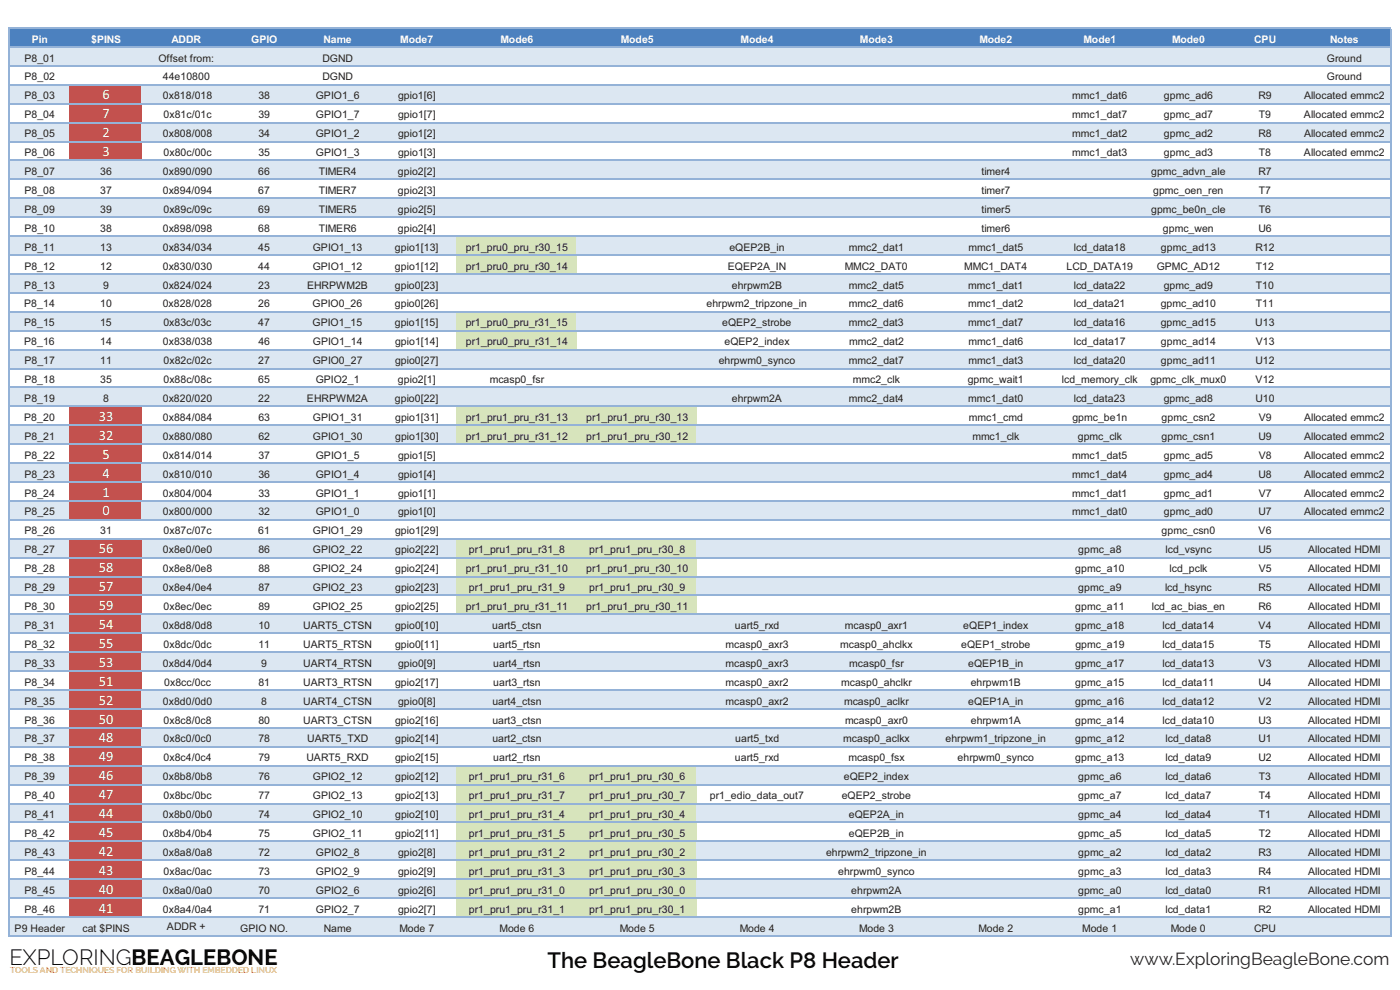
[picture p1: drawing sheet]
<svg xmlns="http://www.w3.org/2000/svg" width="420mm" height="297mm" viewBox="0 0 420 297" stroke-linecap="round" stroke-linejoin="round" font-family="sans-serif">
<defs><g id="words">
<g font-size="6.6" fill="#050504">
<text x="2.8" y="289.4">EXPLORINGBEAGLEBONE</text>
<text x="164.3" y="290.6">The BeagleBone Black P8 Header</text>
</g>
<text font-size="5.2" fill="#231f20" x="339.2" y="289.4">www.ExploringBeagleBone.com</text>
<g font-size="4.3" fill="#fff">
<text x="30.8" y="29.8">6</text>
<text x="30.8" y="35.5">7</text>
<text x="30.8" y="41.2">2</text>
<text x="30.8" y="46.8">3</text>
<text x="29.7" y="126.3">33</text>
<text x="29.7" y="132">32</text>
<text x="30.8" y="137.6">5</text>
<text x="30.8" y="143.3">4</text>
<text x="30.8" y="149">1</text>
<text x="30.8" y="154.7">0</text>
<text x="29.7" y="166">56</text>
<text x="29.7" y="171.7">58</text>
<text x="29.7" y="177.4">57</text>
<text x="29.7" y="183">59</text>
<text x="29.7" y="188.7">54</text>
<text x="29.7" y="194.4">55</text>
<text x="29.7" y="200.1">53</text>
<text x="29.7" y="205.7">51</text>
<text x="29.7" y="211.4">52</text>
<text x="29.7" y="217.1">50</text>
<text x="29.7" y="222.8">48</text>
<text x="29.7" y="228.4">49</text>
<text x="29.7" y="234.1">46</text>
<text x="29.7" y="239.8">47</text>
<text x="29.7" y="245.5">44</text>
<text x="29.7" y="251.1">45</text>
<text x="29.7" y="256.8">42</text>
<text x="29.7" y="262.5">43</text>
<text x="29.7" y="268.2">40</text>
<text x="29.7" y="273.8">41</text>
</g>
<g font-size="3.1" fill="#fff">
<text x="9.5" y="12.8">Pin</text>
<text x="27.4" y="12.8">$PINS</text>
<text x="51.5" y="12.8">ADDR</text>
<text x="75.4" y="12.8">GPIO</text>
<text x="97.1" y="12.8">Name</text>
<text x="120.1" y="12.8">Mode7</text>
<text x="150.2" y="12.8">Mode6</text>
<text x="186.3" y="12.8">Mode5</text>
<text x="222.3" y="12.8">Mode4</text>
<text x="258.1" y="12.8">Mode3</text>
<text x="293.9" y="12.8">Mode2</text>
<text x="325.2" y="12.8">Mode1</text>
<text x="351.8" y="12.8">Mode0</text>
<text x="376.4" y="12.8">CPU</text>
<text x="399.2" y="12.8">Notes</text>
</g>
<g font-size="3.1" fill="#231f20">
<text x="7.3" y="18.5">P8_01</text>
<text x="47.5" y="18.5">Offset from:</text>
<text x="96.8" y="18.5">DGND</text>
<text x="398.2" y="18.5">Ground</text>
<text x="7.3" y="24.1">P8_02</text>
<text x="7.3" y="29.8">P8_03</text>
<text x="48.8" y="24.1">44e10800</text>
<text x="48.9" y="29.8">0x818/018</text>
<text x="77.5" y="29.8">38</text>
<text x="94.8" y="29.8">GPIO1_6</text>
<text x="96.8" y="24.1">DGND</text>
<text x="119.5" y="29.8">gpio1[6]</text>
<text x="321.8" y="29.8">mmc1_dat6</text>
<text x="349.3" y="29.8">gpmc_ad6</text>
<text x="377.7" y="29.8">R9</text>
<text x="391.3" y="29.8">Allocated emmc2</text>
<text x="398.2" y="24.1">Ground</text>
<text x="7.3" y="35.5">P8_04</text>
<text x="49.1" y="35.5">0x81c/01c</text>
<text x="77.5" y="35.5">39</text>
<text x="94.8" y="35.5">GPIO1_7</text>
<text x="119.5" y="35.5">gpio1[7]</text>
<text x="321.8" y="35.5">mmc1_dat7</text>
<text x="349.3" y="35.5">gpmc_ad7</text>
<text x="377.8" y="35.5">T9</text>
<text x="391.3" y="35.5">Allocated emmc2</text>
<text x="7.3" y="41.2">P8_05</text>
<text x="48.9" y="41.2">0x808/008</text>
<text x="77.5" y="41.2">34</text>
<text x="94.8" y="41.2">GPIO1_2</text>
<text x="119.5" y="41.2">gpio1[2]</text>
<text x="321.8" y="41.2">mmc1_dat2</text>
<text x="349.3" y="41.2">gpmc_ad2</text>
<text x="377.7" y="41.2">R8</text>
<text x="391.3" y="41.2">Allocated emmc2</text>
<text x="7.3" y="46.8">P8_06</text>
<text x="49.1" y="46.8">0x80c/00c</text>
<text x="77.5" y="46.8">35</text>
<text x="94.8" y="46.8">GPIO1_3</text>
<text x="119.5" y="46.8">gpio1[3]</text>
<text x="321.8" y="46.8">mmc1_dat3</text>
<text x="349.3" y="46.8">gpmc_ad3</text>
<text x="377.8" y="46.8">T8</text>
<text x="391.3" y="46.8">Allocated emmc2</text>
<text x="7.3" y="52.5">P8_07</text>
<text x="30.1" y="52.5">36</text>
<text x="48.9" y="52.5">0x890/090</text>
<text x="77.5" y="52.5">66</text>
<text x="95.7" y="52.5">TIMER4</text>
<text x="119.4" y="52.5">gpio2[2]</text>
<text x="294.5" y="52.5">timer4</text>
<text x="345.5" y="52.5">gpmc_advn_ale</text>
<text x="377.7" y="52.5">R7</text>
<text x="7.3" y="58.2">P8_08</text>
<text x="30.1" y="58.2">37</text>
<text x="48.9" y="58.2">0x894/094</text>
<text x="77.5" y="58.2">67</text>
<text x="95.6" y="58.2">TIMER7</text>
<text x="119.4" y="58.2">gpio2[3]</text>
<text x="294.5" y="58.2">timer7</text>
<text x="346.1" y="58.2">gpmc_oen_ren</text>
<text x="377.8" y="58.2">T7</text>
<text x="7.3" y="63.9">P8_09</text>
<text x="30.1" y="63.9">39</text>
<text x="49.1" y="63.9">0x89c/09c</text>
<text x="77.5" y="63.9">69</text>
<text x="95.6" y="63.9">TIMER5</text>
<text x="119.4" y="63.9">gpio2[5]</text>
<text x="294.5" y="63.9">timer5</text>
<text x="345.5" y="63.9">gpmc_be0n_cle</text>
<text x="377.8" y="63.9">T6</text>
<text x="7.3" y="69.5">P8_10</text>
<text x="30.1" y="69.5">38</text>
<text x="48.9" y="69.5">0x898/098</text>
<text x="77.5" y="69.5">68</text>
<text x="95.7" y="69.5">TIMER6</text>
<text x="119.4" y="69.5">gpio2[4]</text>
<text x="294.5" y="69.5">timer6</text>
<text x="349" y="69.5">gpmc_wen</text>
<text x="377.7" y="69.5">U6</text>
<text x="7.3" y="75.2">P8_11</text>
<text x="30.1" y="75.2">13</text>
<text x="48.9" y="75.2">0x834/034</text>
<text x="77.5" y="75.2">45</text>
<text x="93.9" y="75.2">GPIO1_13</text>
<text x="118.5" y="75.2">gpio1[13]</text>
<text x="139.8" y="75.2">pr1_pru0_pru_r30_15</text>
<text x="218.9" y="75.2">eQEP2B_in</text>
<text x="254.8" y="75.2">mmc2_dat1</text>
<text x="290.6" y="75.2">mmc1_dat5</text>
<text x="322.3" y="75.2">lcd_data18</text>
<text x="348.4" y="75.2">gpmc_ad13</text>
<text x="376.8" y="75.2">R12</text>
<text x="7.3" y="80.9">P8_12</text>
<text x="30.1" y="80.9">12</text>
<text x="48.9" y="80.9">0x830/030</text>
<text x="77.5" y="80.9">44</text>
<text x="93.8" y="80.9">GPIO1_12</text>
<text x="118.5" y="80.9">gpio1[12]</text>
<text x="139.8" y="80.9">pr1_pru0_pru_r30_14</text>
<text x="218.4" y="80.9">EQEP2A_IN</text>
<text x="253.5" y="80.9">MMC2_DAT0</text>
<text x="289.4" y="80.9">MMC1_DAT4</text>
<text x="320.1" y="80.9">LCD_DATA19</text>
<text x="347.1" y="80.9">GPMC_AD12</text>
<text x="376.9" y="80.9">T12</text>
<text x="7.3" y="86.6">P8_13</text>
<text x="30.9" y="86.6">9</text>
<text x="48.9" y="86.6">0x824/024</text>
<text x="77.5" y="86.6">23</text>
<text x="92.1" y="86.6">EHRPWM2B</text>
<text x="118.5" y="86.6">gpio0[23]</text>
<text x="219.6" y="86.6">ehrpwm2B</text>
<text x="254.8" y="86.6">mmc2_dat5</text>
<text x="290.6" y="86.6">mmc1_dat1</text>
<text x="322.3" y="86.6">lcd_data22</text>
<text x="349.3" y="86.6">gpmc_ad9</text>
<text x="376.9" y="86.6">T10</text>
<text x="7.3" y="92.2">P8_14</text>
<text x="30" y="92.2">10</text>
<text x="48.8" y="92.2">0x828/028</text>
<text x="77.5" y="92.2">26</text>
<text x="93.8" y="92.2">GPIO0_26</text>
<text x="118.5" y="92.2">gpio0[26]</text>
<text x="212" y="92.2">ehrpwm2_tripzone_in</text>
<text x="254.8" y="92.2">mmc2_dat6</text>
<text x="290.6" y="92.2">mmc1_dat2</text>
<text x="322.2" y="92.2">lcd_data21</text>
<text x="348.4" y="92.2">gpmc_ad10</text>
<text x="376.9" y="92.2">T11</text>
<text x="7.3" y="97.9">P8_15</text>
<text x="30" y="97.9">15</text>
<text x="49" y="97.9">0x83c/03c</text>
<text x="77.5" y="97.9">47</text>
<text x="93.8" y="97.9">GPIO1_15</text>
<text x="118.5" y="97.9">gpio1[15]</text>
<text x="139.8" y="97.9">pr1_pru0_pru_r31_15</text>
<text x="216.7" y="97.9">eQEP2_strobe</text>
<text x="254.7" y="97.9">mmc2_dat3</text>
<text x="290.6" y="97.9">mmc1_dat7</text>
<text x="322.2" y="97.9">lcd_data16</text>
<text x="348.4" y="97.9">gpmc_ad15</text>
<text x="376.7" y="97.9">U13</text>
<text x="7.3" y="103.6">P8_16</text>
<text x="30.1" y="103.6">14</text>
<text x="48.9" y="103.6">0x838/038</text>
<text x="77.5" y="103.6">46</text>
<text x="93.9" y="103.6">GPIO1_14</text>
<text x="118.6" y="103.6">gpio1[14]</text>
<text x="139.8" y="103.6">pr1_pru0_pru_r31_14</text>
<text x="217.4" y="103.6">eQEP2_index</text>
<text x="254.8" y="103.6">mmc2_dat2</text>
<text x="290.7" y="103.6">mmc1_dat6</text>
<text x="322.3" y="103.6">lcd_data17</text>
<text x="348.4" y="103.6">gpmc_ad14</text>
<text x="376.9" y="103.6">V13</text>
<text x="7.3" y="109.3">P8_17</text>
<text x="30.1" y="109.3">11</text>
<text x="49.1" y="109.3">0x82c/02c</text>
<text x="77.5" y="109.3">27</text>
<text x="93.9" y="109.3">GPIO0_27</text>
<text x="118.6" y="109.3">gpio0[27]</text>
<text x="215.7" y="109.3">ehrpwm0_synco</text>
<text x="254.8" y="109.3">mmc2_dat7</text>
<text x="290.6" y="109.3">mmc1_dat3</text>
<text x="322.3" y="109.3">lcd_data20</text>
<text x="348.4" y="109.3">gpmc_ad11</text>
<text x="376.8" y="109.3">U12</text>
<text x="7.3" y="114.9">P8_18</text>
<text x="30.1" y="114.9">35</text>
<text x="49.1" y="114.9">0x88c/08c</text>
<text x="77.5" y="114.9">65</text>
<text x="94.7" y="114.9">GPIO2_1</text>
<text x="119.4" y="114.9">gpio2[1]</text>
<text x="147" y="114.9">mcasp0_fsr</text>
<text x="255.9" y="114.9">mmc2_clk</text>
<text x="290.4" y="114.9">gpmc_wait1</text>
<text x="318.7" y="114.9">lcd_memory_clk</text>
<text x="345.2" y="114.9">gpmc_clk_mux0</text>
<text x="376.8" y="114.9">V12</text>
<text x="7.3" y="120.6">P8_19</text>
<text x="30.9" y="120.6">8</text>
<text x="48.9" y="120.6">0x820/020</text>
<text x="77.5" y="120.6">22</text>
<text x="92.1" y="120.6">EHRPWM2A</text>
<text x="118.5" y="120.6">gpio0[22]</text>
<text x="219.6" y="120.6">ehrpwm2A</text>
<text x="254.8" y="120.6">mmc2_dat4</text>
<text x="290.6" y="120.6">mmc1_dat0</text>
<text x="322.3" y="120.6">lcd_data23</text>
<text x="349.3" y="120.6">gpmc_ad8</text>
<text x="376.7" y="120.6">U10</text>
<text x="7.3" y="126.3">P8_20</text>
<text x="7.3" y="132">P8_21</text>
<text x="48.9" y="132">0x880/080</text>
<text x="48.9" y="126.3">0x884/084</text>
<text x="77.5" y="132">62</text>
<text x="77.5" y="126.3">63</text>
<text x="93.9" y="132">GPIO1_30</text>
<text x="93.9" y="126.3">GPIO1_31</text>
<text x="118.6" y="132">gpio1[30]</text>
<text x="118.6" y="126.3">gpio1[31]</text>
<text x="139.8" y="132">pr1_pru1_pru_r31_12</text>
<text x="139.8" y="126.3">pr1_pru1_pru_r31_13</text>
<text x="175.9" y="132">pr1_pru1_pru_r30_12</text>
<text x="175.9" y="126.3">pr1_pru1_pru_r30_13</text>
<text x="290.8" y="126.3">mmc1_cmd</text>
<text x="291.8" y="132">mmc1_clk</text>
<text x="321.8" y="126.3">gpmc_be1n</text>
<text x="323.5" y="132">gpmc_clk</text>
<text x="348.6" y="132">gpmc_csn1</text>
<text x="348.6" y="126.3">gpmc_csn2</text>
<text x="377.7" y="132">U9</text>
<text x="377.7" y="126.3">V9</text>
<text x="391.3" y="126.3">Allocated emmc2</text>
<text x="391.4" y="132">Allocated emmc2</text>
<text x="7.3" y="137.6">P8_22</text>
<text x="48.9" y="137.6">0x814/014</text>
<text x="77.5" y="137.6">37</text>
<text x="94.8" y="137.6">GPIO1_5</text>
<text x="119.5" y="137.6">gpio1[5]</text>
<text x="321.8" y="137.6">mmc1_dat5</text>
<text x="349.3" y="137.6">gpmc_ad5</text>
<text x="377.7" y="137.6">V8</text>
<text x="391.3" y="137.6">Allocated emmc2</text>
<text x="7.3" y="143.3">P8_23</text>
<text x="48.9" y="143.3">0x810/010</text>
<text x="77.5" y="143.3">36</text>
<text x="94.8" y="143.3">GPIO1_4</text>
<text x="119.5" y="143.3">gpio1[4]</text>
<text x="321.8" y="143.3">mmc1_dat4</text>
<text x="349.3" y="143.3">gpmc_ad4</text>
<text x="377.7" y="143.3">U8</text>
<text x="391.3" y="143.3">Allocated emmc2</text>
<text x="7.3" y="149">P8_24</text>
<text x="48.9" y="149">0x804/004</text>
<text x="77.5" y="149">33</text>
<text x="94.8" y="149">GPIO1_1</text>
<text x="119.5" y="149">gpio1[1]</text>
<text x="321.8" y="149">mmc1_dat1</text>
<text x="349.3" y="149">gpmc_ad1</text>
<text x="377.7" y="149">V7</text>
<text x="391.3" y="149">Allocated emmc2</text>
<text x="7.3" y="154.7">P8_25</text>
<text x="48.9" y="154.7">0x800/000</text>
<text x="77.5" y="154.7">32</text>
<text x="94.8" y="154.7">GPIO1_0</text>
<text x="119.5" y="154.7">gpio1[0]</text>
<text x="321.8" y="154.7">mmc1_dat0</text>
<text x="349.3" y="154.7">gpmc_ad0</text>
<text x="377.7" y="154.7">U7</text>
<text x="391.3" y="154.7">Allocated emmc2</text>
<text x="7.3" y="160.3">P8_26</text>
<text x="30.1" y="160.3">31</text>
<text x="49.1" y="160.3">0x87c/07c</text>
<text x="77.5" y="160.3">61</text>
<text x="93.9" y="160.3">GPIO1_29</text>
<text x="118.6" y="160.3">gpio1[29]</text>
<text x="348.6" y="160.3">gpmc_csn0</text>
<text x="377.7" y="160.3">V6</text>
<text x="7.3" y="166">P8_27</text>
<text x="48.9" y="166">0x8e0/0e0</text>
<text x="77.5" y="166">86</text>
<text x="93.9" y="166">GPIO2_22</text>
<text x="118.6" y="166">gpio2[22]</text>
<text x="140.7" y="166">pr1_pru1_pru_r31_8</text>
<text x="176.8" y="166">pr1_pru1_pru_r30_8</text>
<text x="323.6" y="166">gpmc_a8</text>
<text x="349.8" y="166">lcd_vsync</text>
<text x="377.7" y="166">U5</text>
<text x="392.6" y="166">Allocated HDMI</text>
<text x="7.3" y="171.7">P8_28</text>
<text x="48.9" y="171.7">0x8e8/0e8</text>
<text x="77.5" y="171.7">88</text>
<text x="93.9" y="171.7">GPIO2_24</text>
<text x="118.6" y="171.7">gpio2[24]</text>
<text x="139.8" y="171.7">pr1_pru1_pru_r31_10</text>
<text x="175.9" y="171.7">pr1_pru1_pru_r30_10</text>
<text x="322.7" y="171.7">gpmc_a10</text>
<text x="351" y="171.7">lcd_pclk</text>
<text x="377.7" y="171.7">V5</text>
<text x="392.6" y="171.7">Allocated HDMI</text>
<text x="7.3" y="177.4">P8_29</text>
<text x="48.9" y="177.4">0x8e4/0e4</text>
<text x="77.5" y="177.4">87</text>
<text x="93.9" y="177.4">GPIO2_23</text>
<text x="118.6" y="177.4">gpio2[23]</text>
<text x="140.7" y="177.4">pr1_pru1_pru_r31_9</text>
<text x="176.8" y="177.4">pr1_pru1_pru_r30_9</text>
<text x="323.6" y="177.4">gpmc_a9</text>
<text x="349.6" y="177.4">lcd_hsync</text>
<text x="377.7" y="177.4">R5</text>
<text x="392.6" y="177.4">Allocated HDMI</text>
<text x="7.3" y="183">P8_30</text>
<text x="49.1" y="183">0x8ec/0ec</text>
<text x="77.5" y="183">89</text>
<text x="93.9" y="183">GPIO2_25</text>
<text x="118.6" y="183">gpio2[25]</text>
<text x="139.8" y="183">pr1_pru1_pru_r31_11</text>
<text x="175.9" y="183">pr1_pru1_pru_r30_11</text>
<text x="322.7" y="183">gpmc_a11</text>
<text x="345.7" y="183">lcd_ac_bias_en</text>
<text x="377.7" y="183">R6</text>
<text x="392.6" y="183">Allocated HDMI</text>
<text x="7.3" y="188.7">P8_31</text>
<text x="48.9" y="188.7">0x8d8/0d8</text>
<text x="77.5" y="188.7">10</text>
<text x="91" y="188.7">UART5_CTSN</text>
<text x="118.6" y="188.7">gpio0[10]</text>
<text x="147.8" y="188.7">uart5_ctsn</text>
<text x="220.6" y="188.7">uart5_rxd</text>
<text x="253.6" y="188.7">mcasp0_axr1</text>
<text x="289.1" y="188.7">eQEP1_index</text>
<text x="322.7" y="188.7">gpmc_a18</text>
<text x="348.9" y="188.7">lcd_data14</text>
<text x="377.7" y="188.7">V4</text>
<text x="392.6" y="188.7">Allocated HDMI</text>
<text x="7.3" y="194.4">P8_32</text>
<text x="49.1" y="194.4">0x8dc/0dc</text>
<text x="77.5" y="194.4">11</text>
<text x="91" y="194.4">UART5_RTSN</text>
<text x="118.6" y="194.4">gpio0[11]</text>
<text x="148" y="194.4">uart5_rtsn</text>
<text x="217.8" y="194.4">mcasp0_axr3</text>
<text x="252.2" y="194.4">mcasp0_ahclkx</text>
<text x="288.5" y="194.4">eQEP1_strobe</text>
<text x="322.7" y="194.4">gpmc_a19</text>
<text x="348.9" y="194.4">lcd_data15</text>
<text x="377.8" y="194.4">T5</text>
<text x="392.6" y="194.4">Allocated HDMI</text>
<text x="7.3" y="200.1">P8_33</text>
<text x="48.9" y="200.1">0x8d4/0d4</text>
<text x="78.4" y="200.1">9</text>
<text x="91" y="200.1">UART4_RTSN</text>
<text x="119.5" y="200.1">gpio0[9]</text>
<text x="148" y="200.1">uart4_rtsn</text>
<text x="217.8" y="200.1">mcasp0_axr3</text>
<text x="254.9" y="200.1">mcasp0_fsr</text>
<text x="290.6" y="200.1">eQEP1B_in</text>
<text x="322.7" y="200.1">gpmc_a17</text>
<text x="348.9" y="200.1">lcd_data13</text>
<text x="377.7" y="200.1">V3</text>
<text x="392.6" y="200.1">Allocated HDMI</text>
<text x="7.3" y="205.7">P8_34</text>
<text x="49.3" y="205.7">0x8cc/0cc</text>
<text x="77.5" y="205.7">81</text>
<text x="91" y="205.7">UART3_RTSN</text>
<text x="118.6" y="205.7">gpio2[17]</text>
<text x="148" y="205.7">uart3_rtsn</text>
<text x="217.8" y="205.7">mcasp0_axr2</text>
<text x="252.4" y="205.7">mcasp0_ahclkr</text>
<text x="291.3" y="205.7">ehrpwm1B</text>
<text x="322.7" y="205.7">gpmc_a15</text>
<text x="348.9" y="205.7">lcd_data11</text>
<text x="377.7" y="205.7">U4</text>
<text x="392.6" y="205.7">Allocated HDMI</text>
<text x="7.3" y="211.4">P8_35</text>
<text x="48.9" y="211.4">0x8d0/0d0</text>
<text x="78.4" y="211.4">8</text>
<text x="91" y="211.4">UART4_CTSN</text>
<text x="119.5" y="211.4">gpio0[8]</text>
<text x="147.8" y="211.4">uart4_ctsn</text>
<text x="217.8" y="211.4">mcasp0_axr2</text>
<text x="253.3" y="211.4">mcasp0_aclkr</text>
<text x="290.6" y="211.4">eQEP1A_in</text>
<text x="322.7" y="211.4">gpmc_a16</text>
<text x="348.9" y="211.4">lcd_data12</text>
<text x="377.7" y="211.4">V2</text>
<text x="392.6" y="211.4">Allocated HDMI</text>
<text x="7.3" y="217.1">P8_36</text>
<text x="49.1" y="217.1">0x8c8/0c8</text>
<text x="77.5" y="217.1">80</text>
<text x="91" y="217.1">UART3_CTSN</text>
<text x="118.6" y="217.1">gpio2[16]</text>
<text x="147.8" y="217.1">uart3_ctsn</text>
<text x="253.6" y="217.1">mcasp0_axr0</text>
<text x="291.3" y="217.1">ehrpwm1A</text>
<text x="322.7" y="217.1">gpmc_a14</text>
<text x="348.9" y="217.1">lcd_data10</text>
<text x="377.7" y="217.1">U3</text>
<text x="392.6" y="217.1">Allocated HDMI</text>
<text x="7.3" y="222.8">P8_37</text>
<text x="49.1" y="222.8">0x8c0/0c0</text>
<text x="77.5" y="222.8">78</text>
<text x="92.2" y="222.8">UART5_TXD</text>
<text x="118.6" y="222.8">gpio2[14]</text>
<text x="147.8" y="222.8">uart2_ctsn</text>
<text x="220.7" y="222.8">uart5_txd</text>
<text x="253.1" y="222.8">mcasp0_aclkx</text>
<text x="283.8" y="222.8">ehrpwm1_tripzone_in</text>
<text x="322.7" y="222.8">gpmc_a12</text>
<text x="349.8" y="222.8">lcd_data8</text>
<text x="377.7" y="222.8">U1</text>
<text x="392.6" y="222.8">Allocated HDMI</text>
<text x="7.3" y="228.4">P8_38</text>
<text x="49.1" y="228.4">0x8c4/0c4</text>
<text x="77.5" y="228.4">79</text>
<text x="92" y="228.4">UART5_RXD</text>
<text x="118.6" y="228.4">gpio2[15]</text>
<text x="148" y="228.4">uart2_rtsn</text>
<text x="220.6" y="228.4">uart5_rxd</text>
<text x="254.6" y="228.4">mcasp0_fsx</text>
<text x="287.4" y="228.4">ehrpwm0_synco</text>
<text x="322.7" y="228.4">gpmc_a13</text>
<text x="349.8" y="228.4">lcd_data9</text>
<text x="377.7" y="228.4">U2</text>
<text x="392.6" y="228.4">Allocated HDMI</text>
<text x="7.3" y="234.1">P8_39</text>
<text x="7.3" y="239.8">P8_40</text>
<text x="48.9" y="234.1">0x8b8/0b8</text>
<text x="49.1" y="239.8">0x8bc/0bc</text>
<text x="77.5" y="234.1">76</text>
<text x="77.5" y="239.8">77</text>
<text x="93.9" y="239.8">GPIO2_13</text>
<text x="93.9" y="234.1">GPIO2_12</text>
<text x="118.6" y="239.8">gpio2[13]</text>
<text x="118.6" y="234.1">gpio2[12]</text>
<text x="140.7" y="239.8">pr1_pru1_pru_r31_7</text>
<text x="140.7" y="234.1">pr1_pru1_pru_r31_6</text>
<text x="176.8" y="239.8">pr1_pru1_pru_r30_7</text>
<text x="176.8" y="234.1">pr1_pru1_pru_r30_6</text>
<text x="213" y="239.8">pr1_edio_data_out7</text>
<text x="252.6" y="239.8">eQEP2_strobe</text>
<text x="253.2" y="234.1">eQEP2_index</text>
<text x="323.6" y="234.1">gpmc_a6</text>
<text x="323.6" y="239.8">gpmc_a7</text>
<text x="349.8" y="234.1">lcd_data6</text>
<text x="349.8" y="239.8">lcd_data7</text>
<text x="377.8" y="234.1">T3</text>
<text x="377.8" y="239.8">T4</text>
<text x="392.6" y="234.1">Allocated HDMI</text>
<text x="392.6" y="239.8">Allocated HDMI</text>
<text x="7.3" y="245.5">P8_41</text>
<text x="48.9" y="245.5">0x8b0/0b0</text>
<text x="77.5" y="245.5">74</text>
<text x="93.9" y="245.5">GPIO2_10</text>
<text x="118.6" y="245.5">gpio2[10]</text>
<text x="140.7" y="245.5">pr1_pru1_pru_r31_4</text>
<text x="176.8" y="245.5">pr1_pru1_pru_r30_4</text>
<text x="254.7" y="245.5">eQEP2A_in</text>
<text x="323.6" y="245.5">gpmc_a4</text>
<text x="349.8" y="245.5">lcd_data4</text>
<text x="377.8" y="245.5">T1</text>
<text x="392.6" y="245.5">Allocated HDMI</text>
<text x="7.3" y="251.1">P8_42</text>
<text x="48.9" y="251.1">0x8b4/0b4</text>
<text x="77.5" y="251.1">75</text>
<text x="93.9" y="251.1">GPIO2_11</text>
<text x="118.6" y="251.1">gpio2[11]</text>
<text x="140.7" y="251.1">pr1_pru1_pru_r31_5</text>
<text x="176.8" y="251.1">pr1_pru1_pru_r30_5</text>
<text x="254.7" y="251.1">eQEP2B_in</text>
<text x="323.6" y="251.1">gpmc_a5</text>
<text x="349.8" y="251.1">lcd_data5</text>
<text x="377.8" y="251.1">T2</text>
<text x="392.6" y="251.1">Allocated HDMI</text>
<text x="7.3" y="256.8">P8_43</text>
<text x="48.9" y="256.8">0x8a8/0a8</text>
<text x="77.5" y="256.8">72</text>
<text x="94.8" y="256.8">GPIO2_8</text>
<text x="119.5" y="256.8">gpio2[8]</text>
<text x="140.7" y="256.8">pr1_pru1_pru_r31_2</text>
<text x="176.8" y="256.8">pr1_pru1_pru_r30_2</text>
<text x="247.9" y="256.8">ehrpwm2_tripzone_in</text>
<text x="323.6" y="256.8">gpmc_a2</text>
<text x="349.8" y="256.8">lcd_data2</text>
<text x="377.7" y="256.8">R3</text>
<text x="392.6" y="256.8">Allocated HDMI</text>
<text x="7.3" y="262.5">P8_44</text>
<text x="49.1" y="262.5">0x8ac/0ac</text>
<text x="77.5" y="262.5">73</text>
<text x="94.8" y="262.5">GPIO2_9</text>
<text x="119.5" y="262.5">gpio2[9]</text>
<text x="140.7" y="262.5">pr1_pru1_pru_r31_3</text>
<text x="176.8" y="262.5">pr1_pru1_pru_r30_3</text>
<text x="251.5" y="262.5">ehrpwm0_synco</text>
<text x="323.6" y="262.5">gpmc_a3</text>
<text x="349.8" y="262.5">lcd_data3</text>
<text x="377.7" y="262.5">R4</text>
<text x="392.6" y="262.5">Allocated HDMI</text>
<text x="7.3" y="268.2">P8_45</text>
<text x="48.9" y="268.2">0x8a0/0a0</text>
<text x="77.5" y="268.2">70</text>
<text x="94.8" y="268.2">GPIO2_6</text>
<text x="119.5" y="268.2">gpio2[6]</text>
<text x="140.7" y="268.2">pr1_pru1_pru_r31_0</text>
<text x="176.8" y="268.2">pr1_pru1_pru_r30_0</text>
<text x="255.5" y="268.2">ehrpwm2A</text>
<text x="323.6" y="268.2">gpmc_a0</text>
<text x="349.8" y="268.2">lcd_data0</text>
<text x="377.7" y="268.2">R1</text>
<text x="392.6" y="268.2">Allocated HDMI</text>
<text x="7.3" y="273.8">P8_46</text>
<text x="48.9" y="273.8">0x8a4/0a4</text>
<text x="77.5" y="273.8">71</text>
<text x="94.8" y="273.8">GPIO2_7</text>
<text x="119.5" y="273.8">gpio2[7]</text>
<text x="140.7" y="273.8">pr1_pru1_pru_r31_1</text>
<text x="176.8" y="273.8">pr1_pru1_pru_r30_1</text>
<text x="255.5" y="273.8">ehrpwm2B</text>
<text x="323.6" y="273.8">gpmc_a1</text>
<text x="349.8" y="273.8">lcd_data1</text>
<text x="377.7" y="273.8">R2</text>
<text x="392.6" y="273.8">Allocated HDMI</text>
<text x="4.4" y="279.5">P9 Header</text>
<text x="24.7" y="279.5">cat $PINS</text>
<text x="50.1" y="279.1">ADDR +</text>
<text x="72.1" y="279.5">GPIO NO.</text>
<text x="97.2" y="279.5">Name</text>
<text x="119.9" y="279.5">Mode 7</text>
<text x="149.9" y="279.5">Mode 6</text>
<text x="186" y="279.5">Mode 5</text>
<text x="222" y="279.5">Mode 4</text>
<text x="257.8" y="279.5">Mode 3</text>
<text x="293.6" y="279.5">Mode 2</text>
<text x="324.8" y="279.5">Mode 1</text>
<text x="351.4" y="279.5">Mode 0</text>
<text x="376.4" y="279.5">CPU</text>
</g>
<text font-size="2.6" fill="#f4b52b" x="3.1" y="292">TOOLS AND TECHNIQUES FOR BUILDING WITH EMBEDDED LINUX</text>
</g></defs>
<path d="M3 8.7h414.4v5.5h-414.4z" fill="#4c81bf"/>
<g fill="#dce7f2">
<path d="M2.7 14.1h414.7v5.7h-414.7z"/>
<path d="M2.7 25.4h18.1v5.8h-18.1z"/>
</g>
<path d="M20.7 25.4h21.9v5.8h-21.9z" fill="#c3514e"/>
<path d="M42.5 25.4h374.9v5.8h-374.9z" fill="#dce7f2"/>
<path d="M20.7 31.1h21.9v5.8h-21.9z" fill="#c3514e"/>
<path d="M2.7 36.8h18.1v5.7h-18.1z" fill="#dce7f2"/>
<path d="M20.7 36.8h21.9v5.7h-21.9z" fill="#c3514e"/>
<path d="M42.5 36.8h374.9v5.7h-374.9z" fill="#dce7f2"/>
<path d="M20.7 42.5h21.9v5.7h-21.9z" fill="#c3514e"/>
<g fill="#dce7f2">
<path d="M2.7 48.1h414.7v5.8h-414.7z"/>
<path d="M2.7 59.5h414.7v5.7h-414.7z"/>
<path d="M2.7 70.8h134.3v5.8h-134.3z"/>
</g>
<path d="M136.9 70.8h36.2v5.8h-36.2z" fill="#d7e4bc"/>
<path d="M173 70.8h244.4v5.8h-244.4z" fill="#dce7f2"/>
<path d="M136.9 76.5h36.2v5.8h-36.2z" fill="#d7e4bc"/>
<g fill="#dce7f2">
<path d="M2.7 82.2h414.7v5.7h-414.7z"/>
<path d="M2.7 93.5h134.3v5.8h-134.3z"/>
</g>
<path d="M136.9 93.5h36.2v5.8h-36.2z" fill="#d7e4bc"/>
<path d="M173 93.5h244.4v5.8h-244.4z" fill="#dce7f2"/>
<path d="M136.9 99.2h36.2v5.8h-36.2z" fill="#d7e4bc"/>
<g fill="#dce7f2">
<path d="M2.7 104.9h414.7v5.7h-414.7z"/>
<path d="M2.7 116.2h414.7v5.8h-414.7z"/>
</g>
<path d="M20.7 121.9h21.9v5.8h-21.9z" fill="#c3514e"/>
<path d="M136.9 121.9h72.3v5.8h-72.3z" fill="#d7e4bc"/>
<path d="M2.7 127.6h18.1v5.7h-18.1z" fill="#dce7f2"/>
<path d="M20.7 127.6h21.9v5.7h-21.9z" fill="#c3514e"/>
<path d="M42.5 127.6h94.5v5.7h-94.5z" fill="#dce7f2"/>
<path d="M136.9 127.6h72.3v5.7h-72.3z" fill="#d7e4bc"/>
<path d="M209.1 127.6h208.3v5.7h-208.3z" fill="#dce7f2"/>
<path d="M20.7 133.3h21.9v5.7h-21.9z" fill="#c3514e"/>
<path d="M2.7 138.9h18.1v5.8h-18.1z" fill="#dce7f2"/>
<path d="M20.7 138.9h21.9v5.8h-21.9z" fill="#c3514e"/>
<path d="M42.5 138.9h374.9v5.8h-374.9z" fill="#dce7f2"/>
<path d="M20.7 144.6h21.9v5.8h-21.9z" fill="#c3514e"/>
<path d="M2.7 150.3h18.1v5.7h-18.1z" fill="#dce7f2"/>
<path d="M20.7 150.3h21.9v5.7h-21.9z" fill="#c3514e"/>
<g fill="#dce7f2">
<path d="M42.5 150.3h374.9v5.7h-374.9z"/>
<path d="M2.7 161.6h18.1v5.8h-18.1z"/>
</g>
<path d="M20.7 161.6h21.9v5.8h-21.9z" fill="#c3514e"/>
<path d="M42.5 161.6h94.5v5.8h-94.5z" fill="#dce7f2"/>
<path d="M136.9 161.6h72.3v5.8h-72.3z" fill="#d7e4bc"/>
<path d="M209.1 161.6h208.3v5.8h-208.3z" fill="#dce7f2"/>
<path d="M20.7 167.3h21.9v5.8h-21.9z" fill="#c3514e"/>
<path d="M136.9 167.3h72.3v5.8h-72.3z" fill="#d7e4bc"/>
<path d="M2.7 173h18.1v5.7h-18.1z" fill="#dce7f2"/>
<path d="M20.7 173h21.9v5.7h-21.9z" fill="#c3514e"/>
<path d="M42.5 173h94.5v5.7h-94.5z" fill="#dce7f2"/>
<path d="M136.9 173h72.3v5.7h-72.3z" fill="#d7e4bc"/>
<path d="M209.1 173h208.3v5.7h-208.3z" fill="#dce7f2"/>
<path d="M20.7 178.7h21.9v5.7h-21.9z" fill="#c3514e"/>
<path d="M136.9 178.7h72.3v5.7h-72.3z" fill="#d7e4bc"/>
<path d="M2.7 184.3h18.1v5.8h-18.1z" fill="#dce7f2"/>
<path d="M20.7 184.3h21.9v5.8h-21.9z" fill="#c3514e"/>
<path d="M42.5 184.3h374.9v5.8h-374.9z" fill="#dce7f2"/>
<path d="M20.7 190h21.9v5.8h-21.9z" fill="#c3514e"/>
<path d="M2.7 195.7h18.1v5.7h-18.1z" fill="#dce7f2"/>
<path d="M20.7 195.7h21.9v5.7h-21.9z" fill="#c3514e"/>
<path d="M42.5 195.7h374.9v5.7h-374.9z" fill="#dce7f2"/>
<path d="M20.7 201.4h21.9v5.7h-21.9z" fill="#c3514e"/>
<path d="M2.7 207h18.1v5.8h-18.1z" fill="#dce7f2"/>
<path d="M20.7 207h21.9v5.8h-21.9z" fill="#c3514e"/>
<path d="M42.5 207h374.9v5.8h-374.9z" fill="#dce7f2"/>
<path d="M20.7 212.7h21.9v5.8h-21.9z" fill="#c3514e"/>
<path d="M2.7 218.4h18.1v5.7h-18.1z" fill="#dce7f2"/>
<path d="M20.7 218.4h21.9v5.7h-21.9z" fill="#c3514e"/>
<path d="M42.5 218.4h374.9v5.7h-374.9z" fill="#dce7f2"/>
<path d="M20.7 224.1h21.9v5.7h-21.9z" fill="#c3514e"/>
<path d="M2.7 229.7h18.1v5.8h-18.1z" fill="#dce7f2"/>
<path d="M20.7 229.7h21.9v5.8h-21.9z" fill="#c3514e"/>
<path d="M42.5 229.7h94.5v5.8h-94.5z" fill="#dce7f2"/>
<path d="M136.9 229.7h72.3v5.8h-72.3z" fill="#d7e4bc"/>
<path d="M209.1 229.7h208.3v5.8h-208.3z" fill="#dce7f2"/>
<path d="M20.7 235.4h21.9v5.8h-21.9z" fill="#c3514e"/>
<path d="M136.9 235.4h72.3v5.8h-72.3z" fill="#d7e4bc"/>
<path d="M2.7 241.1h18.1v5.7h-18.1z" fill="#dce7f2"/>
<path d="M20.7 241.1h21.9v5.7h-21.9z" fill="#c3514e"/>
<path d="M42.5 241.1h94.5v5.7h-94.5z" fill="#dce7f2"/>
<path d="M136.9 241.1h72.3v5.7h-72.3z" fill="#d7e4bc"/>
<path d="M209.1 241.1h208.3v5.7h-208.3z" fill="#dce7f2"/>
<path d="M20.7 246.8h21.9v5.7h-21.9z" fill="#c3514e"/>
<path d="M136.9 246.8h72.3v5.7h-72.3z" fill="#d7e4bc"/>
<path d="M2.7 252.4h18.1v5.8h-18.1z" fill="#dce7f2"/>
<path d="M20.7 252.4h21.9v5.8h-21.9z" fill="#c3514e"/>
<path d="M42.5 252.4h94.5v5.8h-94.5z" fill="#dce7f2"/>
<path d="M136.9 252.4h72.3v5.8h-72.3z" fill="#d7e4bc"/>
<path d="M209.1 252.4h208.3v5.8h-208.3z" fill="#dce7f2"/>
<path d="M20.7 258.1h21.9v5.8h-21.9z" fill="#c3514e"/>
<path d="M136.9 258.1h72.3v5.8h-72.3z" fill="#d7e4bc"/>
<path d="M2.7 263.8h18.1v5.7h-18.1z" fill="#dce7f2"/>
<path d="M20.7 263.8h21.9v5.7h-21.9z" fill="#c3514e"/>
<path d="M42.5 263.8h94.5v5.7h-94.5z" fill="#dce7f2"/>
<path d="M136.9 263.8h72.3v5.7h-72.3z" fill="#d7e4bc"/>
<path d="M209.1 263.8h208.3v5.7h-208.3z" fill="#dce7f2"/>
<path d="M20.7 269.5h21.9v5.7h-21.9z" fill="#c3514e"/>
<path d="M136.9 269.5h72.3v5.7h-72.3z" fill="#d7e4bc"/>
<path d="M2.7 275.1h414.7v5.8h-414.7z" fill="#dce7f2"/>
<g fill="none" stroke="#94b2d7" stroke-width=".41">
<path d="M2.7 8.2v272.8M2.9 8.4h414.6M2.9 14.1h414.6M2.9 19.8h414.6M417.3 8.6v272.4M2.9 25.4h414.6M2.9 31.1h414.6M2.9 36.8h414.6M2.9 42.5h414.6M2.9 53.8h414.6M2.9 59.5h414.6M2.9 65.2h414.6"/>
<path d="M2.9 70.8h414.6M2.9 76.5h414.6M2.9 82.2h414.6M2.9 87.9h414.6M2.9 93.5h414.6M2.9 99.2h414.6M2.9 104.9h414.6M2.9 110.6h414.6M2.9 116.2h414.6M2.9 121.9h414.6M2.9 127.6h414.6M2.9 133.3h414.6"/>
<path d="M2.9 138.9h414.6M2.9 144.6h414.6M2.9 150.3h414.6M2.9 156h414.6M2.9 161.6h414.6M2.9 167.3h414.6M2.9 173h414.6M2.9 178.7h414.6M2.9 184.3h414.6M2.9 195.7h414.6M2.9 201.4h414.6M2.9 207h414.6"/>
<path d="M2.9 212.7h414.6M2.9 218.4h414.6M2.9 224.1h414.6M2.9 229.7h414.6M2.9 235.4h414.6M2.9 241.1h414.6M2.9 246.8h414.6M2.9 252.4h414.6M2.9 258.1h414.6M2.9 263.8h414.6M2.9 269.5h414.6M2.9 275.1h414.6"/>
<path d="M2.9 280.8h414.6"/>
</g>
<path d="M2.9 48.1h414.6M2.9 190h414.6" fill="none" stroke="#94b2d7" stroke-width=".42"/>
<use href="#words"/>
</svg>
